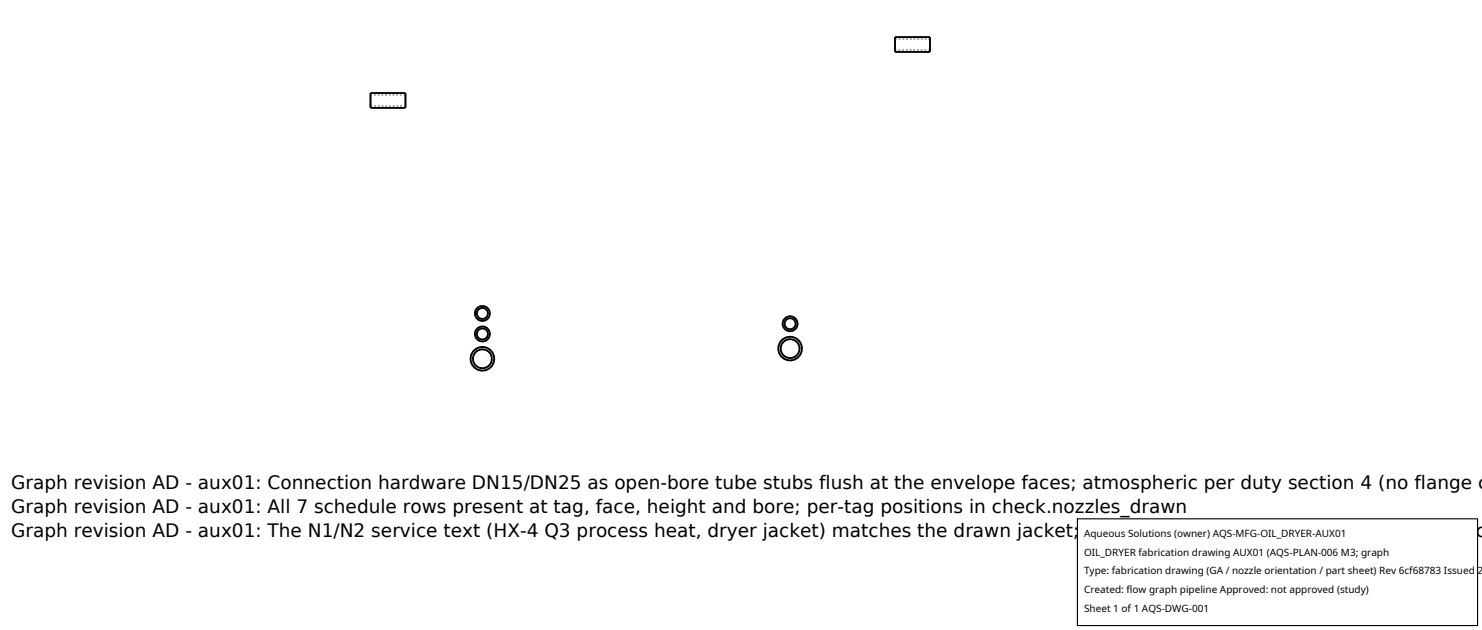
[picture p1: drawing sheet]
<svg xmlns="http://www.w3.org/2000/svg" width="212mm" height="90mm" viewBox="0 0 212 90" stroke-linecap="round" stroke-linejoin="round" font-family="sans-serif">
<defs><g id="words">
<g font-size="2.6">
<text x="1.6" y="69.8">Graph revision AD - aux01: Connection hardware DN15/DN25 as open-bore tube stubs flush at the envelope faces; atmospheric per duty section 4 (no flange c</text>
<text x="1.6" y="73.3">Graph revision AD - aux01: All 7 schedule rows present at tag, face, height and bore; per-tag positions in check.nozzles_drawn</text>
<text x="1.6" y="76.7">Graph revision AD - aux01: The N1/N2 service text (HX-4 Q3 process heat, dryer jacket) matches the drawn jacket; the schedule rating column (Class 150) is c</text>
</g>
<g font-size="1.4">
<text x="154.8" y="76.6">Aqueous Solutions (owner) AQS-MFG-OIL_DRYER-AUX01</text>
<text x="154.8" y="79.3">OIL_DRYER fabrication drawing AUX01 (AQS-PLAN-006 M3; graph</text>
<text x="154.8" y="82">Type: fabrication drawing (GA / nozzle orientation / part sheet) Rev 6cf68783 Issued 2</text>
<text x="154.8" y="84.7">Created: flow graph pipeline Approved: not approved (study)</text>
<text x="154.8" y="87.4">Sheet 1 of 1 AQS-DWG-001</text>
</g>
</g></defs>
<g fill="none" stroke="#a0a0a0" stroke-width=".26" stroke-dasharray=".3 .3" stroke-linecap="butt">
<path d="M52.9 13.3v2.1M52.9 13.6v1.5M52.9 15.1v-1.5M52.9 15.1h5M57.9 13.3v2.1M57.9 13.6h-5M57.9 13.6v1.5M57.9 15.1v-1.5M127.8 7.4v-2.1M127.8 5.6h5M127.8 5.6v1.5M127.8 7.1v-1.5"/>
<path d="M132.8 7.4v-2.1M132.8 5.6v1.5M132.8 7.1v-1.5M132.8 7.1h-5M68.9 46.6l.4 .1 .4 .2 .3 .7-.1 .4-.2 .4-.4 .3-.4 .1-.4-.1-.3-.2-.3-.3-.1-.5 .1-.4 .2-.4 .4-.2 .4-.1M68.9 46.9l.5 .2 .3 .5-.2 .6-.6 .3-.5-.2-.3-.6 .2-.6 .6-.2M68.9 43.7l.4 .1 .3 .2 .3 .3 .1 .4-.1 .4-.2 .4-.4 .2-.4 .1-.4-.1-.3-.2-.3-.3-.1-.4 .1-.4 .2-.4 .3-.2 .5-.1M68.9 44l.6 .2 .2 .6-.3 .5-.5 .2-.6-.2-.2-.6 .2-.5 .6-.2M68.9 49.6l.6 .1 .6 .3 .4 .6 .1 .6-.1 .6-.4 .6-.5 .4-.7 .1-.6-.1-.6-.4-.3-.5-.2-.6 .1-.6 .4-.6 .5-.4 .7-.1M68.9 49.9l.5 .1 .5 .3 .2 .4 .1 .5-.1 .5-.2 .5-.5 .3-.5 .1-.5-.1-.4-.3-.3-.4-.1-.5v-.5l.3-.5 .5-.3 .5-.1M112.8 48.1l-.6 .1-.5 .4-.4 .5-.1 .6 .1 .7 .3 .6 .6 .3 .6 .2 .6-.1 .6-.4 .4-.6 .1-.6-.1-.6-.3-.6-.6-.4-.7-.1M112.8 48.4l-.4 .1-.5 .3-.3 .4-.1 .5 .1 .6 .3 .4 .4 .3 .5 .1 .6-.1 .4-.3 .3-.4 .1-.5-.1-.5-.3-.5-.4-.3-.6-.1"/>
<path d="M112.8 45.2l-.4 .1-.3 .2-.2 .3-.1 .4 .1 .4 .2 .4 .3 .2 .4 .1 .4-.1 .4-.2 .2-.3 .1-.5-.1-.4-.2-.3-.3-.2-.5-.1M112.8 45.4l-.5 .3-.2 .5 .2 .6 .5 .2 .6-.2 .2-.6-.2-.5-.6-.3"/>
</g>
<g fill="none" stroke="#000" stroke-width=".26">
<path d="M52.9 13.3h5v2.1h-5zM127.8 5.3h5v2.1h-5z"/>
<circle cx="68.9" cy="51.2" r="1.68"/>
<circle cx="68.9" cy="47.7" r=".79"/>
<circle cx="68.9" cy="47.7" r="1.06"/>
<circle cx="68.9" cy="44.8" r=".79"/>
<circle cx="68.9" cy="44.8" r="1.06"/>
<circle cx="68.9" cy="51.2" r="1.35"/>
<circle cx="112.8" cy="49.8" r="1.35"/>
<circle cx="112.8" cy="46.2" r=".79"/>
<circle cx="112.8" cy="46.2" r="1.06"/>
<circle cx="112.8" cy="49.8" r="1.68"/>
</g>
<path d="M153.9 74.1h57.1v15.2h-57.1z" fill="#fff" stroke="#000" stroke-width=".16"/>
<use href="#words"/>
</svg>
